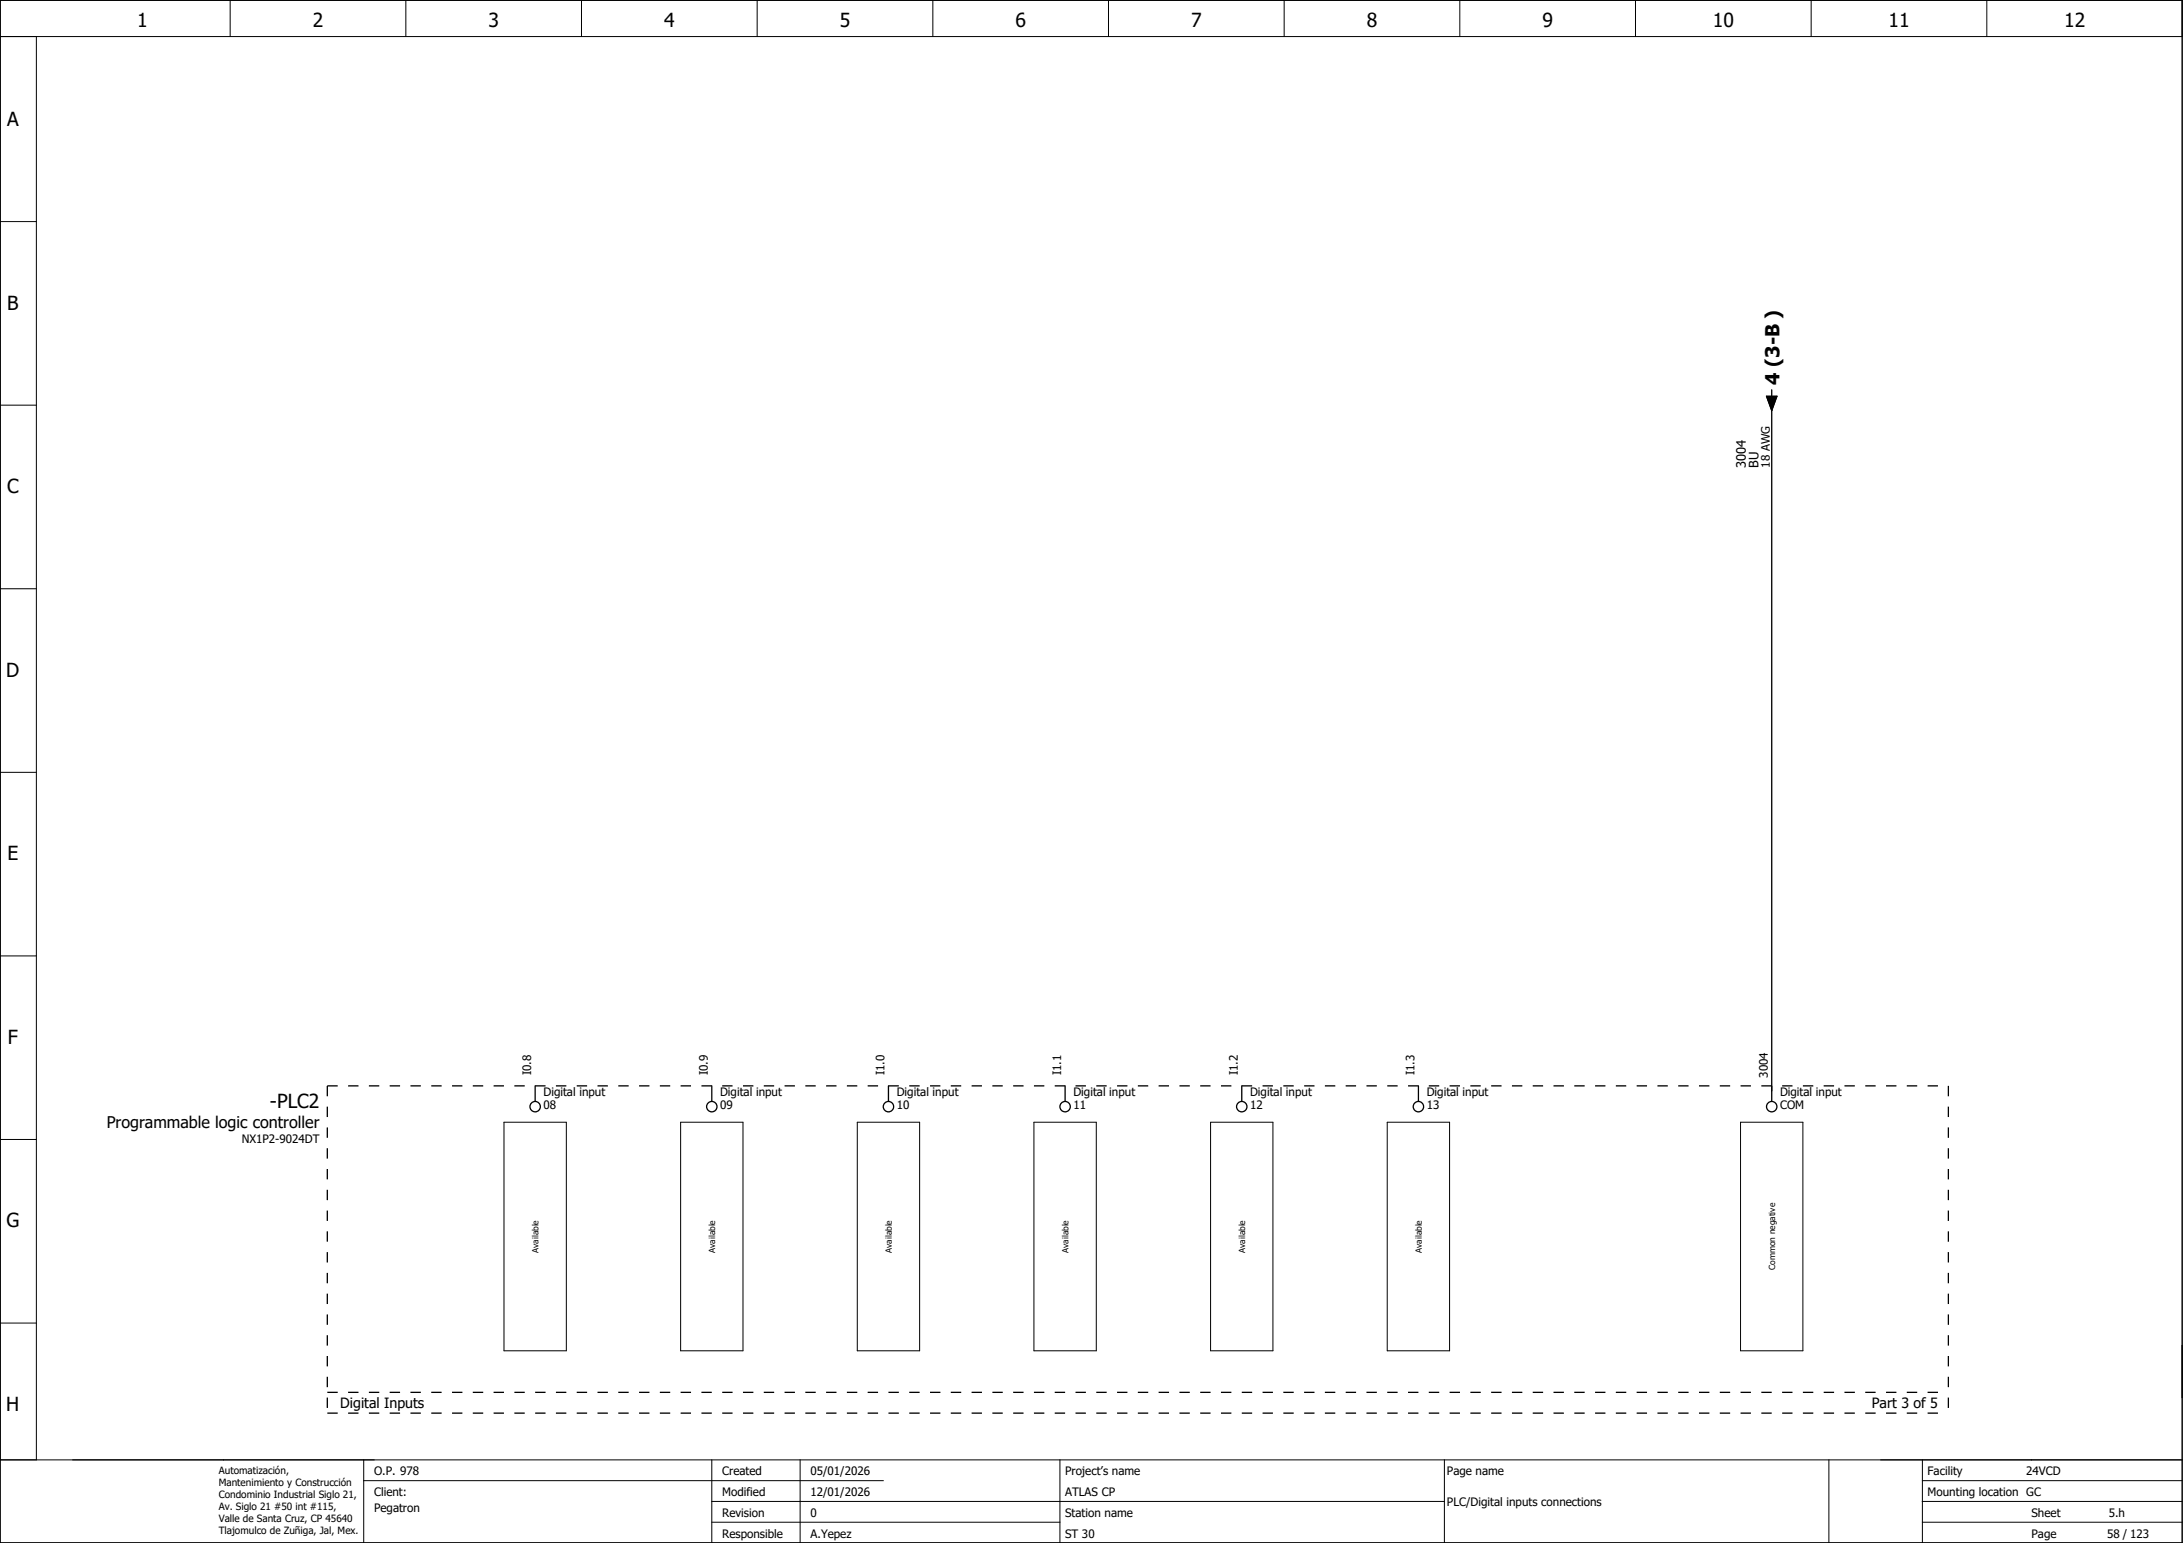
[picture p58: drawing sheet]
<svg xmlns="http://www.w3.org/2000/svg" width="420mm" height="297mm" viewBox="0 0 420 297" stroke-linecap="round" stroke-linejoin="round" font-family="sans-serif">
<defs><g id="words">
<g font-size="3.7">
<text x="26.4" y="5.2">1</text>
<text x="60.2" y="5.2">2</text>
<text x="94" y="5.2">3</text>
<text x="127.8" y="5.2">4</text>
<text x="161.6" y="5.2">5</text>
<text x="195.4" y="5.2">6</text>
<text x="229.2" y="5.2">7</text>
<text x="263.1" y="5.2">8</text>
<text x="296.9" y="5.2">9</text>
<text x="329.7" y="5.2">10</text>
<text x="363.5" y="5.2">11</text>
<text x="397.3" y="5.2">12</text>
<text x="1.4" y="24.2">A</text>
<text x="1.4" y="59.6">B</text>
<text x="342.5" y="74" transform="rotate(-90 342.5 74)">4 (3-B )</text>
<text x="1.4" y="94.9">C</text>
<text x="1.2" y="130.3">D</text>
<text x="1.4" y="165.6">E</text>
<text x="1.5" y="200.9">F</text>
<text x="52" y="213.3">-PLC2</text>
<text x="1.2" y="236.3">G</text>
<text x="1.2" y="271.6">H</text>
</g>
<text font-size="3.1" x="20.5" y="217.1">Programmable logic controller</text>
<g font-size="2.7">
<text x="65.5" y="271.1">Digital Inputs</text>
<text x="360.3" y="271.1">Part 3 of 5</text>
</g>
<g font-size="2.5">
<text x="336" y="90" transform="rotate(-90 336 90)">3004</text>
<text x="338.4" y="90" transform="rotate(-90 338.4 90)">BU</text>
</g>
<g font-size="2.2">
<text x="340.6" y="90" transform="rotate(-90 340.6 90)">18 AWG</text>
<text x="102.2" y="207" transform="rotate(-90 102.2 207)">I0.8</text>
<text x="136.2" y="207" transform="rotate(-90 136.2 207)">I0.9</text>
<text x="170.2" y="207" transform="rotate(-90 170.2 207)">I1.0</text>
<text x="204.2" y="207" transform="rotate(-90 204.2 207)">I1.1</text>
<text x="238.2" y="207" transform="rotate(-90 238.2 207)">I1.2</text>
<text x="272.2" y="207" transform="rotate(-90 272.2 207)">I1.3</text>
<text x="340.2" y="207.5" transform="rotate(-90 340.2 207.5)">3004</text>
<text x="104.6" y="211.1">Digital input</text>
<text x="104.6" y="213.6">08</text>
<text x="138.6" y="211.1">Digital input</text>
<text x="138.6" y="213.6">09</text>
<text x="172.6" y="211.1">Digital input</text>
<text x="172.6" y="213.6">10</text>
<text x="206.6" y="211.1">Digital input</text>
<text x="206.6" y="213.6">11</text>
<text x="240.6" y="211.1">Digital input</text>
<text x="240.6" y="213.6">12</text>
<text x="274.6" y="211.1">Digital input</text>
<text x="274.6" y="213.6">13</text>
<text x="342.6" y="211.1">Digital input</text>
<text x="342.6" y="213.6">COM</text>
<text x="46.5" y="220">NX1P2-9024DT</text>
<text x="72" y="284">O.P. 978</text>
<text x="139" y="284">Created</text>
<text x="156" y="284">05/01/2026</text>
<text x="205" y="284">Project’s name</text>
<text x="278.5" y="284">Page name</text>
<text x="371" y="284">Facility</text>
<text x="390" y="284">24VCD</text>
<text x="72" y="288">Client:</text>
<text x="72" y="291">Pegatron</text>
<text x="139" y="292">Revision</text>
<text x="139" y="288">Modified</text>
<text x="156" y="292">0</text>
<text x="156" y="288">12/01/2026</text>
<text x="205" y="288">ATLAS CP</text>
<text x="205" y="292">Station name</text>
<text x="278.5" y="289.9">PLC/Digital inputs connections</text>
<text x="371" y="288">Mounting location GC</text>
<text x="391" y="292">Sheet</text>
<text x="405.9" y="292">5.h</text>
<text x="139" y="296">Responsible</text>
<text x="156" y="296">A.Yepez</text>
<text x="205" y="296">ST 30</text>
<text x="391" y="296">Page</text>
<text x="405.6" y="296">58 / 123</text>
</g>
<g font-size="1.9">
<text x="42.1" y="283.7">Automatización,</text>
<text x="42.1" y="286.1">Mantenimiento y Construcción</text>
<text x="42.1" y="288.4">Condominio Industrial Siglo 21,</text>
<text x="42.1" y="290.7">Av. Siglo 21 #50 int #115,</text>
<text x="42.1" y="293">Valle de Santa Cruz, CP 45640</text>
<text x="42.1" y="295.4">Tlajomulco de Zuñiga, Jal, Mex.</text>
</g>
<g font-size="1.6">
<text x="103.6" y="241.2" transform="rotate(-90 103.6 241.2)">Available</text>
<text x="137.6" y="241.2" transform="rotate(-90 137.6 241.2)">Available</text>
<text x="171.6" y="241.2" transform="rotate(-90 171.6 241.2)">Available</text>
<text x="205.6" y="241.2" transform="rotate(-90 205.6 241.2)">Available</text>
<text x="239.6" y="241.2" transform="rotate(-90 239.6 241.2)">Available</text>
<text x="273.6" y="241.2" transform="rotate(-90 273.6 241.2)">Available</text>
<text x="341.6" y="244.5" transform="rotate(-90 341.6 244.5)">Common negative</text>
</g>
</g></defs>
<g fill="none" stroke="#000" stroke-width=".19">
<path d="M0 0h420v297h-420zM0 7h420M7 7v274M44.3 0v7M78.1 0v7M111.9 0v7M145.7 0v7M179.5 0v7M213.4 0v7M247.2 0v7M281 0v7M314.8 0v7"/>
<path d="M348.6 0v7M382.4 0v7M0 42.7h7M0 78h7M0 113.3h7M0 148.7h7M0 184h7M0 219.4h7M97 216h12v44h-12zM131 216h12v44h-12zM165 216h12v44h-12zM199 216h12v44h-12z"/>
<path d="M233 216h12v44h-12zM267 216h12v44h-12zM335 216h12v44h-12zM0 254.7h7M0 281h420M70 285h100M70 281v16M137 293h67M137 289h141M137 281v16M154 281v16M204 281v16"/>
<path d="M278 281v16M352 281v16M370 293h50M370 289h50M370 281v16M370 285h50"/>
</g>
<g fill="none" stroke="#000" stroke-width=".25">
<path d="M340 76.3h2l-1 2.7zM341 75v1.3M341 78v134M103 209v3M137 209v3M171 209v3M205 209v3M239 209v3M273 209v3"/>
<circle cx="103" cy="213" r="1"/>
<circle cx="137" cy="213" r="1"/>
<circle cx="171" cy="213" r="1"/>
<circle cx="205" cy="213" r="1"/>
<circle cx="239" cy="213" r="1"/>
<circle cx="273" cy="213" r="1"/>
<circle cx="341" cy="213" r="1"/>
</g>
<path d="M63 209h312M63 209v63M375 209v63M63 268h312M63 272h312" fill="none" stroke="#000" stroke-width=".25" stroke-dasharray="2 2" stroke-linecap="butt"/>
<path d="M340 76.3h2l-1 2.7z" fill="#000" stroke="#000" stroke-width=".19"/>
<use href="#words"/>
</svg>
